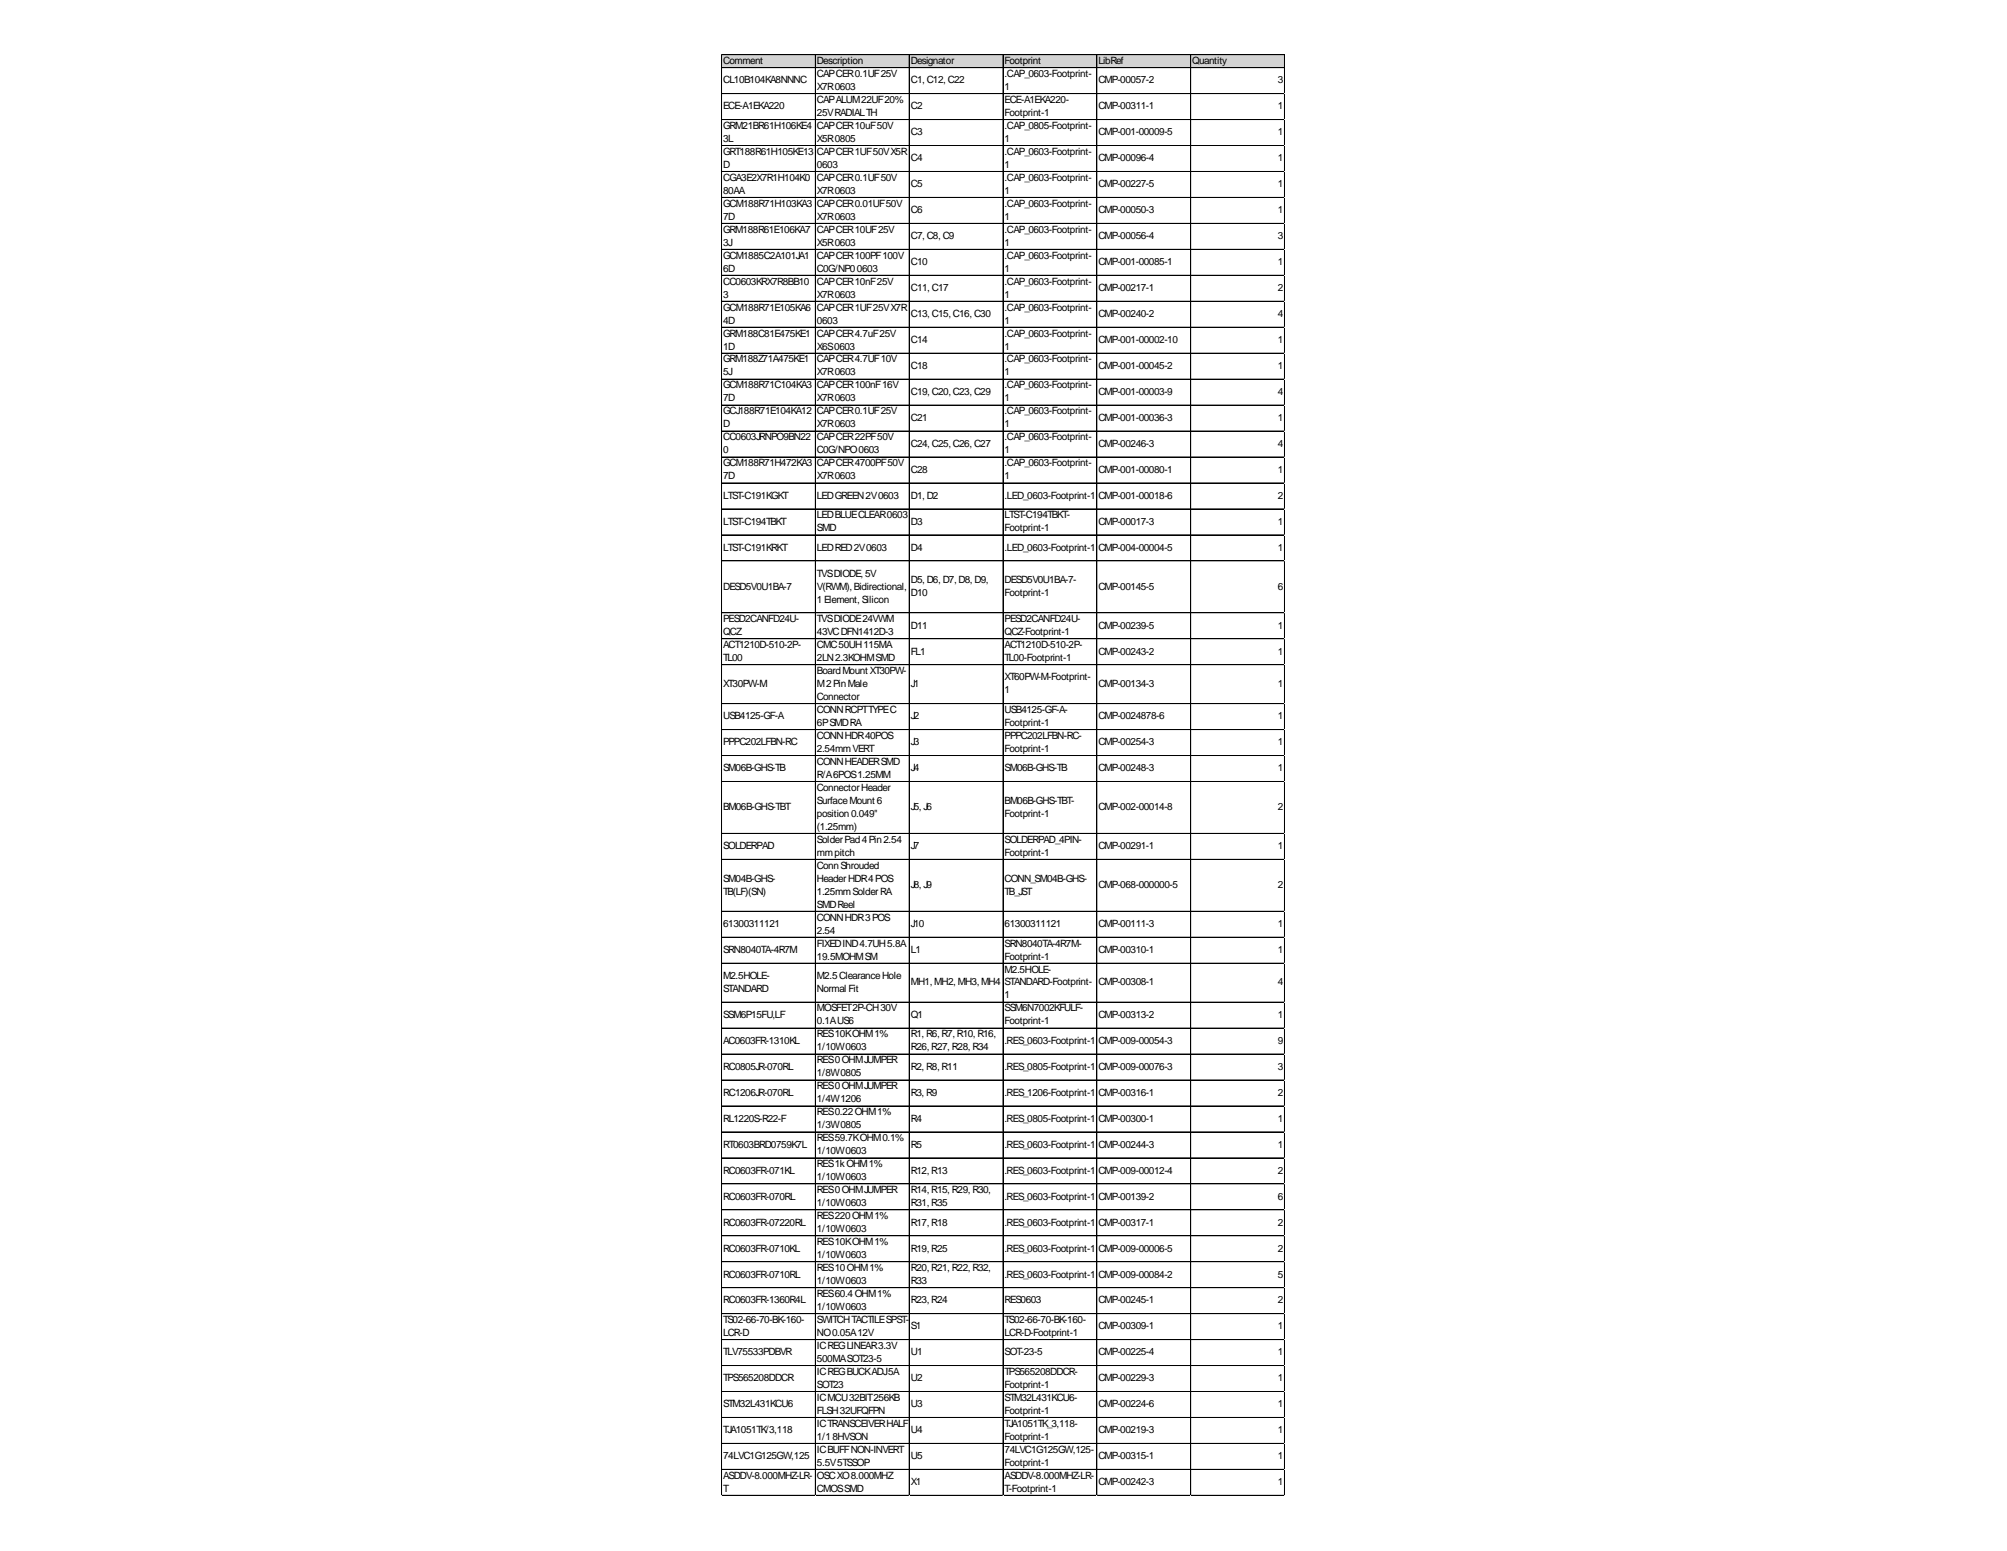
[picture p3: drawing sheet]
<svg xmlns="http://www.w3.org/2000/svg" width="279mm" height="216mm" viewBox="0 0 279 216" stroke-linecap="round" stroke-linejoin="round" font-family="sans-serif">
<defs><g id="words">
<g font-size="1.4">
<text x="100.7" y="8.9">Comment</text>
<text x="100.7" y="11.6">CL10B104KA8NNNC</text>
<text x="113.7" y="8.9">Description</text>
<text x="113.7" y="10.7">CAPCER0.1UF25V</text>
<text x="126.8" y="8.9">Designator</text>
<text x="126.8" y="11.6">C1, C12, C22</text>
<text x="139.9" y="8.9">Footprint</text>
<text x="139.9" y="10.7">.CAP_0603-Footprint-</text>
<text x="152.9" y="8.9">LibRef</text>
<text x="152.9" y="11.6">CMP-00057-2</text>
<text x="166" y="8.9">Quantity</text>
<text x="177.9" y="11.6">3</text>
<text x="100.7" y="15.2">ECE-A1EKA220</text>
<text x="100.7" y="17.9">GRM21BR61H106KE4</text>
<text x="113.7" y="12.5">X7R0603</text>
<text x="113.7" y="14.3">CAPALUM22UF20%</text>
<text x="113.7" y="16.1">25VRADIALTH</text>
<text x="113.7" y="17.9">CAPCER10uF50V</text>
<text x="126.8" y="15.2">C2</text>
<text x="139.9" y="12.5">1</text>
<text x="139.9" y="14.3">ECE-A1EKA220-</text>
<text x="139.9" y="16.1">Footprint-1</text>
<text x="139.9" y="17.9">.CAP_0805-Footprint-</text>
<text x="152.9" y="15.2">CMP-00311-1</text>
<text x="177.9" y="15.2">1</text>
<text x="100.7" y="19.7">3L</text>
<text x="100.7" y="21.6">GRT188R61H105KE13</text>
<text x="100.7" y="23.4">D</text>
<text x="113.7" y="19.7">X5R0805</text>
<text x="113.7" y="21.6">CAPCER1UF50VX5R</text>
<text x="113.7" y="23.4">0603</text>
<text x="126.8" y="18.8">C3</text>
<text x="126.8" y="22.5">C4</text>
<text x="139.9" y="19.7">1</text>
<text x="139.9" y="21.6">.CAP_0603-Footprint-</text>
<text x="139.9" y="23.4">1</text>
<text x="152.9" y="18.8">CMP-001-00009-5</text>
<text x="152.9" y="22.5">CMP-00096-4</text>
<text x="177.9" y="18.8">1</text>
<text x="177.9" y="22.5">1</text>
<text x="100.7" y="25.2">CGA3E2X7R1H104K0</text>
<text x="100.7" y="27">80AA</text>
<text x="100.7" y="28.8">GCM188R71H103KA3</text>
<text x="113.7" y="25.2">CAPCER0.1UF50V</text>
<text x="113.7" y="27">X7R0603</text>
<text x="113.7" y="28.8">CAPCER0.01UF50V</text>
<text x="126.8" y="26.1">C5</text>
<text x="126.8" y="29.7">C6</text>
<text x="139.9" y="25.2">.CAP_0603-Footprint-</text>
<text x="139.9" y="27">1</text>
<text x="139.9" y="28.8">.CAP_0603-Footprint-</text>
<text x="152.9" y="26.1">CMP-00227-5</text>
<text x="152.9" y="29.7">CMP-00050-3</text>
<text x="177.9" y="26.1">1</text>
<text x="177.9" y="29.7">1</text>
<text x="100.7" y="30.6">7D</text>
<text x="100.7" y="32.4">GRM188R61E106KA7</text>
<text x="100.7" y="34.2">3J</text>
<text x="113.7" y="30.6">X7R0603</text>
<text x="113.7" y="32.4">CAPCER10UF25V</text>
<text x="113.7" y="34.2">X5R0603</text>
<text x="126.8" y="33.3">C7, C8, C9</text>
<text x="139.9" y="30.6">1</text>
<text x="139.9" y="32.4">.CAP_0603-Footprint-</text>
<text x="139.9" y="34.2">1</text>
<text x="152.9" y="33.3">CMP-00056-4</text>
<text x="177.9" y="33.3">3</text>
<text x="100.7" y="36">GCM1885C2A101JA1</text>
<text x="100.7" y="37.8">6D</text>
<text x="100.7" y="39.6">CC0603KRX7R8BB10</text>
<text x="100.7" y="41.4">3</text>
<text x="113.7" y="36">CAPCER100PF100V</text>
<text x="113.7" y="37.8">C0G/NP00603</text>
<text x="113.7" y="39.6">CAPCER10nF25V</text>
<text x="113.7" y="41.4">X7R0603</text>
<text x="126.8" y="36.9">C10</text>
<text x="126.8" y="40.5">C11, C17</text>
<text x="139.9" y="36">.CAP_0603-Footprint-</text>
<text x="139.9" y="37.8">1</text>
<text x="139.9" y="39.6">.CAP_0603-Footprint-</text>
<text x="139.9" y="41.4">1</text>
<text x="152.9" y="36.9">CMP-001-00085-1</text>
<text x="152.9" y="40.5">CMP-00217-1</text>
<text x="177.9" y="36.9">1</text>
<text x="177.9" y="40.5">2</text>
<text x="100.7" y="43.2">GCM188R71E105KA6</text>
<text x="100.7" y="45">4D</text>
<text x="100.7" y="46.8">GRM188C81E475KE1</text>
<text x="113.7" y="43.2">CAPCER1UF25VX7R</text>
<text x="113.7" y="45">0603</text>
<text x="113.7" y="46.8">CAPCER4.7uF25V</text>
<text x="126.8" y="44.1">C13, C15, C16, C30</text>
<text x="126.8" y="47.7">C14</text>
<text x="139.9" y="43.2">.CAP_0603-Footprint-</text>
<text x="139.9" y="45">1</text>
<text x="139.9" y="46.8">.CAP_0603-Footprint-</text>
<text x="152.9" y="44.1">CMP-00240-2</text>
<text x="152.9" y="47.7">CMP-001-00002-10</text>
<text x="177.9" y="44.1">4</text>
<text x="177.9" y="47.7">1</text>
<text x="100.7" y="48.7">1D</text>
<text x="100.7" y="50.5">GRM188Z71A475KE1</text>
<text x="100.7" y="52.3">5J</text>
<text x="113.7" y="48.7">X6S0603</text>
<text x="113.7" y="50.5">CAPCER4.7UF10V</text>
<text x="113.7" y="52.3">X7R0603</text>
<text x="126.8" y="51.4">C18</text>
<text x="139.9" y="48.7">1</text>
<text x="139.9" y="50.5">.CAP_0603-Footprint-</text>
<text x="139.9" y="52.3">1</text>
<text x="152.9" y="51.4">CMP-001-00045-2</text>
<text x="177.9" y="51.4">1</text>
<text x="100.7" y="54.1">GCM188R71C104KA3</text>
<text x="100.7" y="55.9">7D</text>
<text x="100.7" y="57.7">GCJ188R71E104KA12</text>
<text x="100.7" y="59.5">D</text>
<text x="113.7" y="54.1">CAPCER100nF16V</text>
<text x="113.7" y="55.9">X7R0603</text>
<text x="113.7" y="57.7">CAPCER0.1UF25V</text>
<text x="113.7" y="59.5">X7R0603</text>
<text x="126.8" y="55">C19, C20, C23, C29</text>
<text x="126.8" y="58.6">C21</text>
<text x="139.9" y="54.1">.CAP_0603-Footprint-</text>
<text x="139.9" y="55.9">1</text>
<text x="139.9" y="57.7">.CAP_0603-Footprint-</text>
<text x="139.9" y="59.5">1</text>
<text x="152.9" y="55">CMP-001-00003-9</text>
<text x="152.9" y="58.6">CMP-001-00036-3</text>
<text x="177.9" y="55">4</text>
<text x="177.9" y="58.6">1</text>
<text x="100.7" y="61.3">CC0603JRNPO9BN22</text>
<text x="100.7" y="63.1">0</text>
<text x="100.7" y="64.9">GCM188R71H472KA3</text>
<text x="113.7" y="61.3">CAPCER22PF50V</text>
<text x="113.7" y="63.1">C0G/NPO0603</text>
<text x="113.7" y="64.9">CAPCER4700PF50V</text>
<text x="126.8" y="62.2">C24, C25, C26, C27</text>
<text x="126.8" y="65.8">C28</text>
<text x="139.9" y="61.3">.CAP_0603-Footprint-</text>
<text x="139.9" y="63.1">1</text>
<text x="139.9" y="64.9">.CAP_0603-Footprint-</text>
<text x="152.9" y="62.2">CMP-00246-3</text>
<text x="152.9" y="65.8">CMP-001-00080-1</text>
<text x="177.9" y="62.2">4</text>
<text x="177.9" y="65.8">1</text>
<text x="100.7" y="66.7">7D</text>
<text x="100.7" y="69.4">LTST-C191KGKT</text>
<text x="113.7" y="66.7">X7R0603</text>
<text x="113.7" y="69.4">LEDGREEN2V0603</text>
<text x="126.8" y="69.4">D1, D2</text>
<text x="139.9" y="66.7">1</text>
<text x="139.9" y="69.4">.LED_0603-Footprint-1</text>
<text x="152.9" y="69.4">CMP-001-00018-6</text>
<text x="177.9" y="69.4">2</text>
<text x="100.7" y="73">LTST-C194TBKT</text>
<text x="100.7" y="76.7">LTST-C191KRKT</text>
<text x="113.7" y="72.1">LEDBLUECLEAR0603</text>
<text x="113.7" y="73.9">SMD</text>
<text x="113.7" y="76.7">LEDRED2V0603</text>
<text x="126.8" y="73">D3</text>
<text x="126.8" y="76.7">D4</text>
<text x="139.9" y="72.1">LTST-C194TBKT-</text>
<text x="139.9" y="73.9">Footprint-1</text>
<text x="139.9" y="76.7">.LED_0603-Footprint-1</text>
<text x="152.9" y="73">CMP-00017-3</text>
<text x="152.9" y="76.7">CMP-004-00004-5</text>
<text x="177.9" y="73">1</text>
<text x="177.9" y="76.7">1</text>
<text x="100.7" y="82.1">DESD5V0U1BA-7</text>
<text x="113.7" y="80.3">TVSDIODE, 5V</text>
<text x="113.7" y="82.1">V(RWM), Bidirectional,</text>
<text x="113.7" y="83.9">1Element, Silicon</text>
<text x="126.8" y="81.2">D5, D6, D7, D8, D9,</text>
<text x="126.8" y="83">D10</text>
<text x="139.9" y="81.2">DESD5V0U1BA-7-</text>
<text x="139.9" y="83">Footprint-1</text>
<text x="152.9" y="82.1">CMP-00145-5</text>
<text x="177.9" y="82.1">6</text>
<text x="100.7" y="86.6">PESD2CANFD24U-</text>
<text x="100.7" y="88.4">QCZ</text>
<text x="113.7" y="86.6">TVSDIODE24VWM</text>
<text x="113.7" y="88.4">43VCDFN1412D-3</text>
<text x="126.8" y="87.5">D11</text>
<text x="139.9" y="86.6">PESD2CANFD24U-</text>
<text x="139.9" y="88.4">QCZ-Footprint-1</text>
<text x="152.9" y="87.5">CMP-00239-5</text>
<text x="177.9" y="87.5">1</text>
<text x="100.7" y="90.2">ACT1210D-510-2P-</text>
<text x="100.7" y="92">TL00</text>
<text x="100.7" y="95.6">XT30PW-M</text>
<text x="113.7" y="90.2">CMC50UH115MA</text>
<text x="113.7" y="92">2LN2.3KOHMSMD</text>
<text x="113.7" y="93.8">BoardMount XT30PW-</text>
<text x="113.7" y="95.6">M2PinMale</text>
<text x="126.8" y="91.1">FL1</text>
<text x="126.8" y="95.6">J1</text>
<text x="139.9" y="90.2">ACT1210D-510-2P-</text>
<text x="139.9" y="92">TL00-Footprint-1</text>
<text x="139.9" y="94.7">XT60PW-M-Footprint-</text>
<text x="152.9" y="91.1">CMP-00243-2</text>
<text x="152.9" y="95.6">CMP-00134-3</text>
<text x="177.9" y="91.1">1</text>
<text x="177.9" y="95.6">1</text>
<text x="100.7" y="100.1">USB4125-GF-A</text>
<text x="113.7" y="97.4">Connector</text>
<text x="113.7" y="99.2">CONNRCPTTYPEC</text>
<text x="113.7" y="101">6PSMDRA</text>
<text x="126.8" y="100.1">J2</text>
<text x="139.9" y="96.5">1</text>
<text x="139.9" y="99.2">USB4125-GF-A-</text>
<text x="139.9" y="101">Footprint-1</text>
<text x="152.9" y="100.1">CMP-0024878-6</text>
<text x="177.9" y="100.1">1</text>
<text x="100.7" y="103.8">PPPC202LFBN-RC</text>
<text x="100.7" y="107.4">SM06B-GHS-TB</text>
<text x="113.7" y="102.9">CONNHDR40POS</text>
<text x="113.7" y="104.7">2.54mmVERT</text>
<text x="113.7" y="106.5">CONNHEADERSMD</text>
<text x="126.8" y="103.8">J3</text>
<text x="126.8" y="107.4">J4</text>
<text x="139.9" y="102.9">PPPC202LFBN-RC-</text>
<text x="139.9" y="104.7">Footprint-1</text>
<text x="139.9" y="107.4">SM06B-GHS-TB</text>
<text x="152.9" y="103.8">CMP-00254-3</text>
<text x="152.9" y="107.4">CMP-00248-3</text>
<text x="177.9" y="103.8">1</text>
<text x="177.9" y="107.4">1</text>
<text x="100.7" y="112.8">BM06B-GHS-TBT</text>
<text x="113.7" y="108.3">R/A6POS1.25MM</text>
<text x="113.7" y="110.1">ConnectorHeader</text>
<text x="113.7" y="111.9">SurfaceMount 6</text>
<text x="113.7" y="113.7">position0.049&quot;</text>
<text x="126.8" y="112.8">J5, J6</text>
<text x="139.9" y="111.9">BM06B-GHS-TBT-</text>
<text x="139.9" y="113.7">Footprint-1</text>
<text x="152.9" y="112.8">CMP-002-00014-8</text>
<text x="177.9" y="112.8">2</text>
<text x="100.7" y="118.2">SOLDERPAD</text>
<text x="113.7" y="115.5">(1.25mm)</text>
<text x="113.7" y="117.3">SolderPad4Pin2.54</text>
<text x="113.7" y="119.1">mmpitch</text>
<text x="126.8" y="118.2">J7</text>
<text x="139.9" y="117.3">SOLDERPAD_4PIN-</text>
<text x="139.9" y="119.1">Footprint-1</text>
<text x="152.9" y="118.2">CMP-00291-1</text>
<text x="177.9" y="118.2">1</text>
<text x="100.7" y="122.7">SM04B-GHS-</text>
<text x="100.7" y="124.5">TB(LF)(SN)</text>
<text x="113.7" y="120.9">ConnShrouded</text>
<text x="113.7" y="122.7">HeaderHDR4POS</text>
<text x="113.7" y="124.5">1.25mmSolderRA</text>
<text x="126.8" y="123.6">J8, J9</text>
<text x="139.9" y="122.7">CONN_SM04B-GHS-</text>
<text x="139.9" y="124.5">TB_JST</text>
<text x="152.9" y="123.6">CMP-068-000000-5</text>
<text x="177.9" y="123.6">2</text>
<text x="100.7" y="129.1">61300311121</text>
<text x="113.7" y="126.3">SMDReel</text>
<text x="113.7" y="128.1">CONNHDR3POS</text>
<text x="113.7" y="130">2.54</text>
<text x="113.7" y="131.8">FIXEDIND4.7UH5.8A</text>
<text x="126.8" y="129.1">J10</text>
<text x="139.9" y="129.1">61300311121</text>
<text x="139.9" y="131.8">SRN8040TA-4R7M-</text>
<text x="152.9" y="129.1">CMP-00111-3</text>
<text x="177.9" y="129.1">1</text>
<text x="100.7" y="132.7">SRN8040TA-4R7M</text>
<text x="100.7" y="136.3">M2.5HOLE-</text>
<text x="113.7" y="133.6">19.5MOHMSM</text>
<text x="113.7" y="136.3">M2.5ClearanceHole</text>
<text x="126.8" y="132.7">L1</text>
<text x="126.8" y="137.2">MH1, MH2, MH3, MH4</text>
<text x="139.9" y="133.6">Footprint-1</text>
<text x="139.9" y="135.4">M2.5HOLE-</text>
<text x="139.9" y="137.2">STANDARD-Footprint-</text>
<text x="152.9" y="132.7">CMP-00310-1</text>
<text x="152.9" y="137.2">CMP-00308-1</text>
<text x="177.9" y="132.7">1</text>
<text x="177.9" y="137.2">4</text>
<text x="100.7" y="138.1">STANDARD</text>
<text x="100.7" y="141.7">SSM6P15FU,LF</text>
<text x="113.7" y="138.1">Normal Fit</text>
<text x="113.7" y="140.8">MOSFET2P-CH30V</text>
<text x="113.7" y="142.6">0.1AUS6</text>
<text x="126.8" y="141.7">Q1</text>
<text x="139.9" y="139">1</text>
<text x="139.9" y="140.8">SSM6N7002KFULF-</text>
<text x="139.9" y="142.6">Footprint-1</text>
<text x="152.9" y="141.7">CMP-00313-2</text>
<text x="177.9" y="141.7">1</text>
<text x="100.7" y="145.3">AC0603FR-1310KL</text>
<text x="100.7" y="148.9">RC0805JR-070RL</text>
<text x="113.7" y="144.4">RES10KOHM1%</text>
<text x="113.7" y="146.2">1/10W0603</text>
<text x="113.7" y="148">RES0OHMJUMPER</text>
<text x="113.7" y="149.8">1/8W0805</text>
<text x="126.8" y="144.4">R1, R6, R7, R10, R16,</text>
<text x="126.8" y="146.2">R26, R27, R28, R34</text>
<text x="126.8" y="148.9">R2, R8, R11</text>
<text x="139.9" y="145.3">.RES_0603-Footprint-1</text>
<text x="139.9" y="148.9">.RES_0805-Footprint-1</text>
<text x="152.9" y="145.3">CMP-009-00054-3</text>
<text x="152.9" y="148.9">CMP-009-00076-3</text>
<text x="177.9" y="145.3">9</text>
<text x="177.9" y="148.9">3</text>
<text x="100.7" y="152.5">RC1206JR-070RL</text>
<text x="113.7" y="151.6">RES0OHMJUMPER</text>
<text x="113.7" y="153.4">1/4W1206</text>
<text x="113.7" y="155.2">RES0.22OHM1%</text>
<text x="126.8" y="152.5">R3, R9</text>
<text x="139.9" y="152.5">.RES_1206-Footprint-1</text>
<text x="152.9" y="152.5">CMP-00316-1</text>
<text x="177.9" y="152.5">2</text>
<text x="100.7" y="156.2">RL1220S-R22-F</text>
<text x="100.7" y="159.8">RT0603BRD0759K7L</text>
<text x="113.7" y="157.1">1/3W0805</text>
<text x="113.7" y="158.9">RES59.7KOHM0.1%</text>
<text x="113.7" y="160.7">1/10W0603</text>
<text x="126.8" y="156.2">R4</text>
<text x="126.8" y="159.8">R5</text>
<text x="139.9" y="156.2">.RES_0805-Footprint-1</text>
<text x="139.9" y="159.8">.RES_0603-Footprint-1</text>
<text x="152.9" y="156.2">CMP-00300-1</text>
<text x="152.9" y="159.8">CMP-00244-3</text>
<text x="177.9" y="156.2">1</text>
<text x="177.9" y="159.8">1</text>
<text x="100.7" y="163.4">RC0603FR-071KL</text>
<text x="100.7" y="167">RC0603FR-070RL</text>
<text x="113.7" y="162.5">RES1kOHM1%</text>
<text x="113.7" y="164.3">1/10W0603</text>
<text x="113.7" y="166.1">RES0OHMJUMPER</text>
<text x="113.7" y="167.9">1/10W0603</text>
<text x="126.8" y="163.4">R12, R13</text>
<text x="126.8" y="166.1">R14, R15, R29, R30,</text>
<text x="126.8" y="167.9">R31, R35</text>
<text x="139.9" y="163.4">.RES_0603-Footprint-1</text>
<text x="139.9" y="167">.RES_0603-Footprint-1</text>
<text x="152.9" y="163.4">CMP-009-00012-4</text>
<text x="152.9" y="167">CMP-00139-2</text>
<text x="177.9" y="163.4">2</text>
<text x="177.9" y="167">6</text>
<text x="100.7" y="170.6">RC0603FR-07220RL</text>
<text x="113.7" y="169.7">RES220OHM1%</text>
<text x="113.7" y="171.5">1/10W0603</text>
<text x="113.7" y="173.3">RES10KOHM1%</text>
<text x="126.8" y="170.6">R17, R18</text>
<text x="139.9" y="170.6">.RES_0603-Footprint-1</text>
<text x="152.9" y="170.6">CMP-00317-1</text>
<text x="177.9" y="170.6">2</text>
<text x="100.7" y="174.2">RC0603FR-0710KL</text>
<text x="100.7" y="177.8">RC0603FR-0710RL</text>
<text x="113.7" y="175.1">1/10W0603</text>
<text x="113.7" y="176.9">RES10OHM1%</text>
<text x="113.7" y="178.7">1/10W0603</text>
<text x="126.8" y="174.2">R19, R25</text>
<text x="126.8" y="176.9">R20, R21, R22, R32,</text>
<text x="126.8" y="178.7">R33</text>
<text x="139.9" y="174.2">.RES_0603-Footprint-1</text>
<text x="139.9" y="177.8">.RES_0603-Footprint-1</text>
<text x="152.9" y="174.2">CMP-009-00006-5</text>
<text x="152.9" y="177.8">CMP-009-00084-2</text>
<text x="177.9" y="174.2">2</text>
<text x="177.9" y="177.8">5</text>
<text x="100.7" y="181.4">RC0603FR-1360R4L</text>
<text x="100.7" y="184.2">TS02-66-70-BK-160-</text>
<text x="100.7" y="186">LCR-D</text>
<text x="113.7" y="180.5">RES60.4OHM1%</text>
<text x="113.7" y="182.3">1/10W0603</text>
<text x="113.7" y="184.2">SWITCHTACTILESPST-</text>
<text x="113.7" y="186">NO0.05A12V</text>
<text x="126.8" y="181.4">R23, R24</text>
<text x="126.8" y="185.1">S1</text>
<text x="139.9" y="181.4">RES0603</text>
<text x="139.9" y="184.2">TS02-66-70-BK-160-</text>
<text x="139.9" y="186">LCR-D-Footprint-1</text>
<text x="152.9" y="181.4">CMP-00245-1</text>
<text x="152.9" y="185.1">CMP-00309-1</text>
<text x="177.9" y="181.4">2</text>
<text x="177.9" y="185.1">1</text>
<text x="100.7" y="188.7">TLV75533PDBVR</text>
<text x="113.7" y="187.8">ICREGLINEAR3.3V</text>
<text x="113.7" y="189.6">500MASOT23-5</text>
<text x="113.7" y="191.4">ICREGBUCKADJ5A</text>
<text x="126.8" y="188.7">U1</text>
<text x="139.9" y="188.7">SOT-23-5</text>
<text x="139.9" y="191.4">TPS565208DDCR-</text>
<text x="152.9" y="188.7">CMP-00225-4</text>
<text x="177.9" y="188.7">1</text>
<text x="100.7" y="192.3">TPS565208DDCR</text>
<text x="100.7" y="195.9">STM32L431KCU6</text>
<text x="113.7" y="193.2">SOT23</text>
<text x="113.7" y="195">ICMCU32BIT256KB</text>
<text x="113.7" y="196.8">FLSH32UFQFPN</text>
<text x="126.8" y="192.3">U2</text>
<text x="126.8" y="195.9">U3</text>
<text x="139.9" y="193.2">Footprint-1</text>
<text x="139.9" y="195">STM32L431KCU6-</text>
<text x="139.9" y="196.8">Footprint-1</text>
<text x="152.9" y="192.3">CMP-00229-3</text>
<text x="152.9" y="195.9">CMP-00224-6</text>
<text x="177.9" y="192.3">1</text>
<text x="177.9" y="195.9">1</text>
<text x="100.7" y="199.5">TJA1051TK/3,118</text>
<text x="100.7" y="203.1">74LVC1G125GW,125</text>
<text x="113.7" y="198.6">ICTRANSCEIVERHALF</text>
<text x="113.7" y="200.4">1/18HVSON</text>
<text x="113.7" y="202.2">ICBUFFNON-INVERT</text>
<text x="126.8" y="199.5">U4</text>
<text x="126.8" y="203.1">U5</text>
<text x="139.9" y="198.6">TJA1051TK_3,118-</text>
<text x="139.9" y="200.4">Footprint-1</text>
<text x="139.9" y="202.2">74LVC1G125GW,125-</text>
<text x="152.9" y="199.5">CMP-00219-3</text>
<text x="152.9" y="203.1">CMP-00315-1</text>
<text x="177.9" y="199.5">1</text>
<text x="177.9" y="203.1">1</text>
<text x="100.7" y="205.8">ASDDV-8.000MHZ-LR-</text>
<text x="100.7" y="207.6">T</text>
<text x="113.7" y="204">5.5V5TSSOP</text>
<text x="113.7" y="205.8">OSCXO8.000MHZ</text>
<text x="113.7" y="207.6">CMOSSMD</text>
<text x="126.8" y="206.7">X1</text>
<text x="139.9" y="204">Footprint-1</text>
<text x="139.9" y="205.8">ASDDV-8.000MHZ-LR-</text>
<text x="139.9" y="207.6">T-Footprint-1</text>
<text x="152.9" y="206.7">CMP-00242-3</text>
<text x="177.9" y="206.7">1</text>
</g>
</g></defs>
<path d="M100.4 7.6h78.5v1.9h-78.5z" fill="#d3d3d3"/>
<g fill="none" stroke="#000" stroke-width=".14">
<path d="M100.4 7.6v200.6M100.5 9.4h78.4M100.5 13h78.4M100.5 16.6h78.4M100.5 16.7h78.4M113.5 7.6v200.6M126.6 7.6v200.6M139.6 7.6v200.6M152.7 7.6v200.6M165.8 7.6v200.6M178.8 7.6v200.6M178.9 7.6h-78.4v200.6"/>
<path d="M100.5 20.3h78.4M100.5 23.9h78.4M100.5 27.5h78.4M100.5 31.1h78.4M100.5 34.7h78.4M100.5 38.3h78.4M100.5 41.9h78.4M100.5 45.5h78.4M100.5 49.2h78.4M100.5 52.8h78.4M100.5 56.4h78.4M100.5 60h78.4"/>
<path d="M100.5 63.6h78.4M100.5 67.2h78.4M100.5 70.8h78.4M100.5 70.9h78.4M100.5 74.5h78.4M100.5 78.1h78.4M100.5 85.3h78.4M100.5 88.9h78.4M100.5 92.5h78.4M100.5 97.9h78.4M100.5 98h78.4M100.5 101.6h78.4"/>
<path d="M100.5 105.2h78.4M100.5 108.8h78.4M100.5 116h78.4M100.5 119.6h78.4M100.5 126.8h78.4M100.5 130.5h78.4M100.5 134.1h78.4M100.5 139.5h78.4M100.5 143.1h78.4M100.5 146.7h78.4M100.5 150.3h78.4M100.5 153.9h78.4"/>
<path d="M100.5 154h78.4M100.5 157.6h78.4M100.5 161.2h78.4M100.5 164.8h78.4M100.5 168.4h78.4M100.5 172h78.4M100.5 175.6h78.4M100.5 179.2h78.4M100.5 179.3h78.4M100.5 182.9h78.4M100.5 186.5h78.4M100.5 190.1h78.4"/>
<path d="M100.5 193.7h78.4M100.5 197.3h78.4M100.5 200.9h78.4M100.5 204.5h78.4M100.5 204.6h78.4M100.5 208.2h78.4"/>
</g>
<path d="M100.4 208.2h.1" fill="none" stroke="#e0e0e0" stroke-width=".14"/>
<path d="M113.5 208.2h.1" fill="none" stroke="#e0e0e0" stroke-width=".14"/>
<path d="M126.6 208.2h.1" fill="none" stroke="#e0e0e0" stroke-width=".14"/>
<path d="M139.6 208.2h.1" fill="none" stroke="#e0e0e0" stroke-width=".14"/>
<path d="M152.7 208.2h.1" fill="none" stroke="#e0e0e0" stroke-width=".14"/>
<path d="M165.8 208.2h.1" fill="none" stroke="#e0e0e0" stroke-width=".14"/>
<path d="M178.8 208.2h.1" fill="none" stroke="#e0e0e0" stroke-width=".14"/>
<path d="M178.9 13h.1" fill="none" stroke="#e0e0e0" stroke-width=".14"/>
<path d="M178.9 16.6h.1" fill="none" stroke="#e0e0e0" stroke-width=".14"/>
<path d="M178.9 20.3h.1" fill="none" stroke="#e0e0e0" stroke-width=".14"/>
<path d="M178.9 23.9h.1" fill="none" stroke="#e0e0e0" stroke-width=".14"/>
<path d="M178.9 27.5h.1" fill="none" stroke="#e0e0e0" stroke-width=".14"/>
<path d="M178.9 31.1h.1" fill="none" stroke="#e0e0e0" stroke-width=".14"/>
<path d="M178.9 34.7h.1" fill="none" stroke="#e0e0e0" stroke-width=".14"/>
<path d="M178.9 38.3h.1" fill="none" stroke="#e0e0e0" stroke-width=".14"/>
<path d="M178.9 41.9h.1" fill="none" stroke="#e0e0e0" stroke-width=".14"/>
<path d="M178.9 45.5h.1" fill="none" stroke="#e0e0e0" stroke-width=".14"/>
<path d="M178.9 49.2h.1" fill="none" stroke="#e0e0e0" stroke-width=".14"/>
<path d="M178.9 52.8h.1" fill="none" stroke="#e0e0e0" stroke-width=".14"/>
<path d="M178.9 56.4h.1" fill="none" stroke="#e0e0e0" stroke-width=".14"/>
<path d="M178.9 60h.1" fill="none" stroke="#e0e0e0" stroke-width=".14"/>
<path d="M178.9 63.6h.1" fill="none" stroke="#e0e0e0" stroke-width=".14"/>
<path d="M178.9 67.2h.1" fill="none" stroke="#e0e0e0" stroke-width=".14"/>
<path d="M178.9 70.8h.1" fill="none" stroke="#e0e0e0" stroke-width=".14"/>
<path d="M178.9 74.5h.1" fill="none" stroke="#e0e0e0" stroke-width=".14"/>
<path d="M178.9 78.1h.1" fill="none" stroke="#e0e0e0" stroke-width=".14"/>
<path d="M178.9 85.3h.1" fill="none" stroke="#e0e0e0" stroke-width=".14"/>
<path d="M178.9 88.9h.1" fill="none" stroke="#e0e0e0" stroke-width=".14"/>
<path d="M178.9 92.5h.1" fill="none" stroke="#e0e0e0" stroke-width=".14"/>
<path d="M178.9 97.9h.1" fill="none" stroke="#e0e0e0" stroke-width=".14"/>
<path d="M178.9 101.6h.1" fill="none" stroke="#e0e0e0" stroke-width=".14"/>
<path d="M178.9 105.2h.1" fill="none" stroke="#e0e0e0" stroke-width=".14"/>
<path d="M178.9 108.8h.1" fill="none" stroke="#e0e0e0" stroke-width=".14"/>
<path d="M178.9 116h.1" fill="none" stroke="#e0e0e0" stroke-width=".14"/>
<path d="M178.9 119.6h.1" fill="none" stroke="#e0e0e0" stroke-width=".14"/>
<path d="M178.9 126.8h.1" fill="none" stroke="#e0e0e0" stroke-width=".14"/>
<path d="M178.9 130.5h.1" fill="none" stroke="#e0e0e0" stroke-width=".14"/>
<path d="M178.9 134.1h.1" fill="none" stroke="#e0e0e0" stroke-width=".14"/>
<path d="M178.9 139.5h.1" fill="none" stroke="#e0e0e0" stroke-width=".14"/>
<path d="M178.9 143.1h.1" fill="none" stroke="#e0e0e0" stroke-width=".14"/>
<path d="M178.9 146.7h.1" fill="none" stroke="#e0e0e0" stroke-width=".14"/>
<path d="M178.9 150.3h.1" fill="none" stroke="#e0e0e0" stroke-width=".14"/>
<path d="M178.9 153.9h.1" fill="none" stroke="#e0e0e0" stroke-width=".14"/>
<path d="M178.9 157.6h.1" fill="none" stroke="#e0e0e0" stroke-width=".14"/>
<path d="M178.9 161.2h.1" fill="none" stroke="#e0e0e0" stroke-width=".14"/>
<path d="M178.9 164.8h.1" fill="none" stroke="#e0e0e0" stroke-width=".14"/>
<path d="M178.9 168.4h.1" fill="none" stroke="#e0e0e0" stroke-width=".14"/>
<path d="M178.9 172h.1" fill="none" stroke="#e0e0e0" stroke-width=".14"/>
<path d="M178.9 175.6h.1" fill="none" stroke="#e0e0e0" stroke-width=".14"/>
<path d="M178.9 179.2h.1" fill="none" stroke="#e0e0e0" stroke-width=".14"/>
<path d="M178.9 182.9h.1" fill="none" stroke="#e0e0e0" stroke-width=".14"/>
<path d="M178.9 186.5h.1" fill="none" stroke="#e0e0e0" stroke-width=".14"/>
<path d="M178.9 190.1h.1" fill="none" stroke="#e0e0e0" stroke-width=".14"/>
<path d="M178.9 193.7h.1" fill="none" stroke="#e0e0e0" stroke-width=".14"/>
<path d="M178.9 197.3h.1" fill="none" stroke="#e0e0e0" stroke-width=".14"/>
<path d="M178.9 200.9h.1" fill="none" stroke="#e0e0e0" stroke-width=".14"/>
<path d="M178.9 204.5h.1" fill="none" stroke="#e0e0e0" stroke-width=".14"/>
<path d="M178.9 208.2h.1" fill="none" stroke="#e0e0e0" stroke-width=".14"/>
<use href="#words"/>
</svg>
